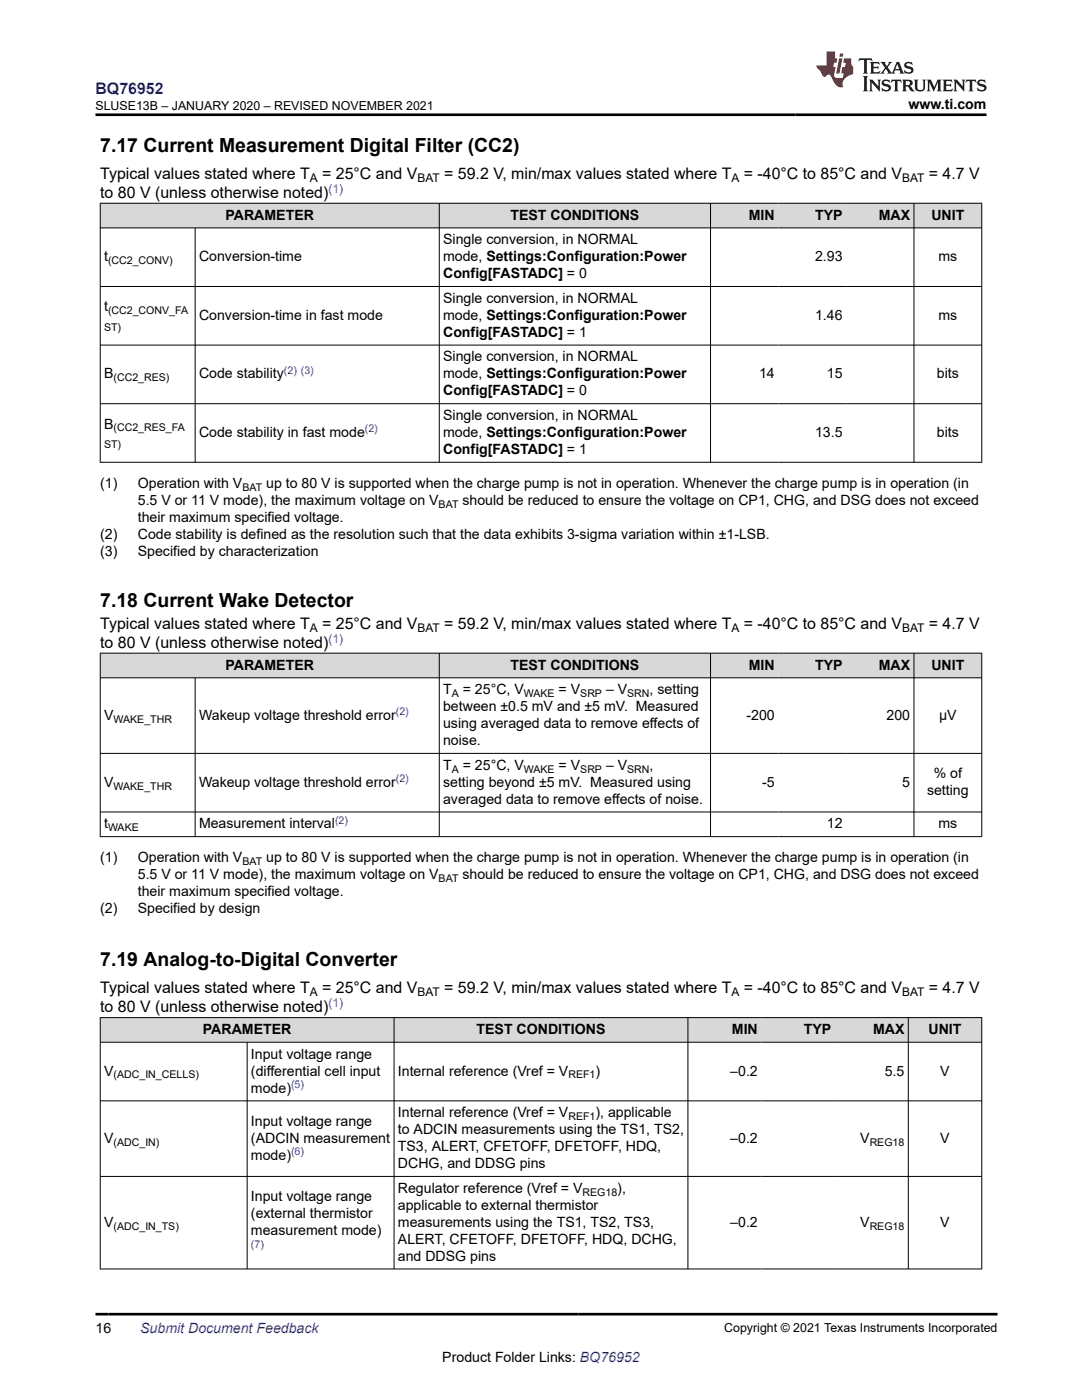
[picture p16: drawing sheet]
<svg xmlns="http://www.w3.org/2000/svg" width="216mm" height="279mm" viewBox="0 0 216 279" stroke-linecap="round" stroke-linejoin="round" font-family="sans-serif">
<defs><g id="words">
<g font-size="3.9">
<text x="20" y="30.3">7.17 Current Measurement Digital Filter (CC2)</text>
<text x="20" y="121.1">7.18 Current Wake Detector</text>
<text x="20" y="192.8">7.19 Analog-to-Digital Converter</text>
</g>
<text font-size="3.2" fill="#00f" x="19.1" y="18.7">BQ76952</text>
<g font-size="3.2">
<text x="20" y="35.7">Typical values stated where T</text>
<text x="64.3" y="35.7">= 25°C and V</text>
<text x="88.6" y="35.7">= 59.2 V, min/max values stated where T</text>
<text x="148.4" y="35.7">= -40°C to 85°C and V</text>
<text x="185.3" y="35.7">= 4.7 V</text>
<text x="20" y="39.5">to 80 V (unless otherwise noted)</text>
<text x="20" y="125.5">Typical values stated where T</text>
<text x="64.3" y="125.5">= 25°C and V</text>
<text x="88.6" y="125.5">= 59.2 V, min/max values stated where T</text>
<text x="148.4" y="125.5">= -40°C to 85°C and V</text>
<text x="185.3" y="125.5">= 4.7 V</text>
<text x="20" y="129.3">to 80 V (unless otherwise noted)</text>
<text x="20" y="202">to 80 V (unless otherwise noted)</text>
<text x="20" y="198.2">Typical values stated where T</text>
<text x="64.3" y="198.2">= 25°C and V</text>
<text x="88.6" y="198.2">= 59.2 V, min/max values stated where T</text>
<text x="148.4" y="198.2">= -40°C to 85°C and V</text>
<text x="185.3" y="198.2">= 4.7 V</text>
</g>
<g font-size="2.8">
<text x="181.3" y="21.8">www.ti.com</text>
<text x="45" y="43.8">PARAMETER</text>
<text x="101.9" y="43.8">TEST CONDITIONS</text>
<text x="149.4" y="43.8">MIN</text>
<text x="162.6" y="43.8">TYP</text>
<text x="175.3" y="43.8">MAX</text>
<text x="185.8" y="43.8">UNIT</text>
<text x="20.8" y="52.1">t</text>
<text x="39.7" y="52.1">Conversion-time</text>
<text x="88.4" y="48.8">Single conversion, in NORMAL</text>
<text x="88.4" y="52.1">mode, Settings:Configuration:Power</text>
<text x="162.6" y="52.1">2.93</text>
<text x="187.3" y="52.1">ms</text>
<text x="88.4" y="55.5">Config[FASTADC] = 0</text>
<text x="20.8" y="62.1">t</text>
<text x="39.7" y="63.8">Conversion-time in fast mode</text>
<text x="88.4" y="60.5">Single conversion, in NORMAL</text>
<text x="88.4" y="63.8">mode, Settings:Configuration:Power</text>
<text x="162.6" y="63.8">1.46</text>
<text x="187.3" y="63.8">ms</text>
<text x="88.4" y="67.2">Config[FASTADC] = 1</text>
<text x="20.8" y="75.5">B</text>
<text x="39.7" y="75.5">Code stability</text>
<text x="88.4" y="72.1">Single conversion, in NORMAL</text>
<text x="88.4" y="75.5">mode, Settings:Configuration:Power</text>
<text x="151.5" y="75.5">14</text>
<text x="165" y="75.5">15</text>
<text x="186.9" y="75.5">bits</text>
<text x="88.4" y="78.9">Config[FASTADC] = 0</text>
<text x="88.4" y="83.8">Single conversion, in NORMAL</text>
<text x="20.8" y="85.5">B</text>
<text x="39.7" y="87.2">Code stability in fast mode</text>
<text x="88.4" y="87.2">mode, Settings:Configuration:Power</text>
<text x="162.6" y="87.2">13.5</text>
<text x="186.9" y="87.2">bits</text>
<text x="88.4" y="90.6">Config[FASTADC] = 1</text>
<text x="20" y="97.4">(1)</text>
<text x="27.5" y="97.4">Operation with V</text>
<text x="27.5" y="100.8">5.5 V or 11 V mode), the maximum voltage on V</text>
<text x="53.1" y="97.4">up to 80 V is supported when the charge pump is not in operation. Whenever the charge pump is in operation (in</text>
<text x="92.3" y="100.8">should be reduced to ensure the voltage on CP1, CHG, and DSG does not exceed</text>
<text x="20" y="107.6">(2)</text>
<text x="27.5" y="104.2">their maximum specified voltage.</text>
<text x="27.5" y="107.6">Code stability is defined as the resolution such that the data exhibits 3-sigma variation within ±1-LSB.</text>
<text x="20" y="111">(3)</text>
<text x="27.5" y="111">Specified by characterization</text>
<text x="45" y="133.6">PARAMETER</text>
<text x="101.9" y="133.6">TEST CONDITIONS</text>
<text x="149.4" y="133.6">MIN</text>
<text x="162.6" y="133.6">TYP</text>
<text x="175.3" y="133.6">MAX</text>
<text x="185.8" y="133.6">UNIT</text>
<text x="20.8" y="143.6">V</text>
<text x="39.7" y="143.6">Wakeup voltage threshold error</text>
<text x="88.4" y="138.5">T</text>
<text x="88.4" y="141.9">between ±0.5 mV and ±5 mV. Measured</text>
<text x="92.3" y="138.5">= 25°C, V</text>
<text x="111.5" y="138.5">= V</text>
<text x="120.9" y="138.5">– V</text>
<text x="129.6" y="138.5">, setting</text>
<text x="149" y="143.6">-200</text>
<text x="176.9" y="143.6">200</text>
<text x="187.4" y="143.6">µV</text>
<text x="88.4" y="145.3">using averaged data to remove effects of</text>
<text x="88.4" y="148.7">noise.</text>
<text x="88.4" y="153.6">T</text>
<text x="92.3" y="153.6">= 25°C, V</text>
<text x="111.5" y="153.6">= V</text>
<text x="120.9" y="153.6">– V</text>
<text x="129.6" y="153.6">,</text>
<text x="186.3" y="155.3">% of</text>
<text x="20.8" y="157">V</text>
<text x="39.7" y="157">Wakeup voltage threshold error</text>
<text x="88.4" y="157">setting beyond ±5 mV. Measured using</text>
<text x="88.4" y="160.4">averaged data to remove effects of noise.</text>
<text x="152.1" y="157">-5</text>
<text x="180" y="157">5</text>
<text x="185" y="158.7">setting</text>
<text x="20.8" y="165.3">t</text>
<text x="39.7" y="165.3">Measurement interval</text>
<text x="165" y="165.3">12</text>
<text x="187.3" y="165.3">ms</text>
<text x="20" y="172.1">(1)</text>
<text x="27.5" y="172.1">Operation with V</text>
<text x="53.1" y="172.1">up to 80 V is supported when the charge pump is not in operation. Whenever the charge pump is in operation (in</text>
<text x="27.5" y="178.9">their maximum specified voltage.</text>
<text x="27.5" y="175.5">5.5 V or 11 V mode), the maximum voltage on V</text>
<text x="92.3" y="175.5">should be reduced to ensure the voltage on CP1, CHG, and DSG does not exceed</text>
<text x="20" y="182.3">(2)</text>
<text x="27.5" y="182.3">Specified by design</text>
<text x="40.5" y="206.4">PARAMETER</text>
<text x="95.1" y="206.4">TEST CONDITIONS</text>
<text x="146" y="206.4">MIN</text>
<text x="160.4" y="206.4">TYP</text>
<text x="174.2" y="206.4">MAX</text>
<text x="185.3" y="206.4">UNIT</text>
<text x="20.8" y="214.7">V</text>
<text x="50.1" y="211.3">Input voltage range</text>
<text x="50.1" y="214.7">(differential cell input</text>
<text x="79.4" y="214.7">Internal reference (Vref = V</text>
<text x="118.8" y="214.7">)</text>
<text x="145.7" y="214.7">–0.2</text>
<text x="176.6" y="214.7">5.5</text>
<text x="187.6" y="214.7">V</text>
<text x="50.1" y="218.1">mode)</text>
<text x="50.1" y="224.7">Input voltage range</text>
<text x="79.4" y="223">Internal reference (Vref = V</text>
<text x="79.4" y="226.4">to ADCIN measurements using the TS1, TS2,</text>
<text x="118.8" y="223">), applicable</text>
<text x="20.8" y="228.1">V</text>
<text x="50.1" y="228.1">(ADCIN measurement</text>
<text x="50.1" y="231.4">mode)</text>
<text x="79.4" y="229.7">TS3, ALERT, CFETOFF, DFETOFF, HDQ,</text>
<text x="79.4" y="233.1">DCHG, and DDSG pins</text>
<text x="145.7" y="228.1">–0.2</text>
<text x="171.7" y="228.1">V</text>
<text x="187.6" y="228.1">V</text>
<text x="50.1" y="239.7">Input voltage range</text>
<text x="79.4" y="238.1">Regulator reference (Vref = V</text>
<text x="123.2" y="238.1">),</text>
<text x="20.8" y="244.8">V</text>
<text x="50.1" y="243.1">(external thermistor</text>
<text x="79.4" y="241.4">applicable to external thermistor</text>
<text x="79.4" y="244.8">measurements using the TS1, TS2, TS3,</text>
<text x="145.7" y="244.8">–0.2</text>
<text x="171.7" y="244.8">V</text>
<text x="187.6" y="244.8">V</text>
<text x="50.1" y="246.5">measurement mode)</text>
<text x="79.4" y="248.2">ALERT, CFETOFF, DFETOFF, HDQ, DCHG,</text>
<text x="79.4" y="251.6">and DDSG pins</text>
<text x="19.1" y="266.1">16</text>
<text x="88.3" y="271.7">Product Folder Links: BQ76952</text>
</g>
<text font-size="2.8" fill="#00f" x="28" y="266.1">Submit Document Feedback</text>
<g font-size="2.5">
<text x="19.1" y="21.9">SLUSE13B – JANUARY 2020 – REVISED NOVEMBER 2021</text>
<text x="144.5" y="265.8">Copyright © 2021 Texas Instruments Incorporated</text>
</g>
<g font-size="2.4">
<text x="61.8" y="36.3">A</text>
<text x="83.3" y="36.3">BAT</text>
<text x="146" y="36.3">A</text>
<text x="180" y="36.3">BAT</text>
<text x="61.8" y="126.1">A</text>
<text x="83.3" y="126.1">BAT</text>
<text x="146" y="126.1">A</text>
<text x="180" y="126.1">BAT</text>
<text x="61.8" y="198.9">A</text>
<text x="83.3" y="198.9">BAT</text>
<text x="146" y="198.9">A</text>
<text x="180" y="198.9">BAT</text>
</g>
<g font-size="2.4" fill="#00f">
<text x="65.5" y="38.5">(1)</text>
<text x="65.5" y="128.2">(1)</text>
<text x="65.5" y="201">(1)</text>
</g>
<g font-size="2.1">
<text x="21.6" y="52.7">(CC2_CONV)</text>
<text x="21.6" y="62.7">(CC2_CONV_FA</text>
<text x="20.8" y="66.1">ST)</text>
<text x="22.6" y="76.1">(CC2_RES)</text>
<text x="20.8" y="89.5">ST)</text>
<text x="22.6" y="86.1">(CC2_RES_FA</text>
<text x="48.4" y="98">BAT</text>
<text x="87.5" y="101.4">BAT</text>
<text x="90.1" y="139.1">A</text>
<text x="104.5" y="139.1">WAKE</text>
<text x="115.8" y="139.1">SRP</text>
<text x="125.2" y="139.1">SRN</text>
<text x="22.6" y="144.2">WAKE_THR</text>
<text x="90.1" y="154.2">A</text>
<text x="104.5" y="154.2">WAKE</text>
<text x="115.8" y="154.2">SRP</text>
<text x="125.2" y="154.2">SRN</text>
<text x="22.6" y="157.6">WAKE_THR</text>
<text x="21.6" y="165.9">WAKE</text>
<text x="48.4" y="172.7">BAT</text>
<text x="87.5" y="176.1">BAT</text>
<text x="22.6" y="215.2">(ADC_IN_CELLS)</text>
<text x="113.4" y="215.2">REF1</text>
<text x="113.4" y="223.5">REF1</text>
<text x="22.6" y="228.6">(ADC_IN)</text>
<text x="173.5" y="228.6">REG18</text>
<text x="116.2" y="238.6">REG18</text>
<text x="22.6" y="245.4">(ADC_IN_TS)</text>
<text x="173.5" y="245.4">REG18</text>
</g>
<g font-size="2.1" fill="#00f">
<text x="56.7" y="74.6">(2) (3)</text>
<text x="72.8" y="86.3">(2)</text>
<text x="79" y="142.7">(2)</text>
<text x="79" y="156.1">(2)</text>
<text x="66.8" y="164.4">(2)</text>
<text x="58.1" y="217.1">(5)</text>
<text x="58.1" y="230.5">(6)</text>
<text x="50.1" y="249">(7)</text>
</g>
</g></defs>
<g fill="#d8d8d8">
<path d="M20 40.6h175.9v4.9h-175.9z" fill-rule="evenodd"/>
<path d="M20.1 40.6h67.5v4.8h-67.5z" fill-rule="evenodd"/>
<path d="M87.7 40.6h54v4.8h-54z" fill-rule="evenodd"/>
<path d="M141.8 40.6h13.5v4.8h-13.5z" fill-rule="evenodd"/>
<path d="M155.3 40.6h13.5v4.8h-13.5z" fill-rule="evenodd"/>
<path d="M168.8 40.6h13.5v4.8h-13.5z" fill-rule="evenodd"/>
<path d="M182.4 40.6h13.4v4.8h-13.4z" fill-rule="evenodd"/>
</g>
<path d="M19.9 40.6h176.1M19.9 45.5h176.1M19.9 57.2h176.1M20 40.5v51.8M38.9 45.5v46.8M87.7 40.5v51.8M141.8 40.5v51.8M182.4 40.5v51.8M195.9 40.5v51.8M19.9 68.9h176.1M19.9 80.6h176.1M19.9 92.3h176.1" fill="none" stroke="#000" stroke-width=".2"/>
<g fill="#d8d8d8">
<path d="M20 130.4h175.9v4.9h-175.9z" fill-rule="evenodd"/>
<path d="M20.1 130.4h67.5v4.8h-67.5z" fill-rule="evenodd"/>
<path d="M87.7 130.4h54v4.8h-54z" fill-rule="evenodd"/>
<path d="M141.8 130.4h13.5v4.8h-13.5z" fill-rule="evenodd"/>
<path d="M155.3 130.4h13.5v4.8h-13.5z" fill-rule="evenodd"/>
<path d="M168.8 130.4h13.5v4.8h-13.5z" fill-rule="evenodd"/>
<path d="M182.4 130.4h13.4v4.8h-13.4z" fill-rule="evenodd"/>
</g>
<path d="M19.9 130.4h176.1M19.9 135.3h176.1M20 130.3v36.7M38.9 135.3v31.7M87.7 130.3v36.7M141.8 130.3v36.7M182.4 130.3v36.7M195.9 130.3v36.7M19.9 150.4h176.1M19.9 162h176.1M19.9 167h176.1" fill="none" stroke="#000" stroke-width=".2"/>
<g fill="#d8d8d8">
<path d="M20 203.1h175.9v4.9h-175.9z" fill-rule="evenodd"/>
<path d="M20.1 203.1h58.5v4.8h-58.5z" fill-rule="evenodd"/>
<path d="M78.7 203.1h58.5v4.8h-58.5z" fill-rule="evenodd"/>
<path d="M137.3 203.1h14.6v4.8h-14.6z" fill-rule="evenodd"/>
<path d="M151.9 203.1h14.7v4.8h-14.7z" fill-rule="evenodd"/>
<path d="M166.6 203.1h14.6v4.8h-14.6z" fill-rule="evenodd"/>
<path d="M181.3 203.1h14.5v4.8h-14.5z" fill-rule="evenodd"/>
</g>
<path d="M19.9 203.1h176.1M19.9 208h176.1M19.9 219.7h176.1M20 203v50.3M49.3 208v45.3M78.6 203v50.3M137.3 203v50.3M181.2 203v50.3M195.9 203v50.3M19.9 234.8h176.1M19.9 253.3h176.1" fill="none" stroke="#000" stroke-width=".2"/>
<path d="M171.5 11.6l-.2 .6 .5-.2h.6v.1v2.2l-.2 .4h1l-.2-.4v-2.2v-.1h.5l.6 .2-.2-.6zM173.6 12.4l.2 .3v1.6l-.2 .4h1.9l.1-.6a1.08 1.08 0 0 1-1.3 .2v-.7h.6l.4 .2v-.7l-.4 .2h-.6v-.5l.2-.2a1 1 0 0 1 1 .3l-.1-.5zM175.7 12.4l.9 1.1-1 1.2h.9l-.2-.2 .5-.8 .4 .8-.2 .2h1.6l-.2-.2 .2-.5h.9l.1 .5-.1 .2h.9l-.2-.4-.8-1.9h-.5l-.9 2.1-.9-1.1 .9-1h-.8l.2 .2-.4 .6-.4-.6 .2-.2zM179 12.8l.4 1h-.7zM180.7 12.5a.65 .65 0 0 0-.2 .7 .65 .65 0 0 0 .6 .5l.6 .1 .1 .3a.79 .79 0 0 1-.7 .4 .79 .79 0 0 1-.7-.5l.1 .7 .2-.1a.93 .93 0 0 0 1.1 0 .93 .93 0 0 0 .4-.9 1.46 1.46 0 0 0-1.2-.6l-.1-.3a1.09 1.09 0 0 1 1.2 .2l-.2-.6-.1 .1-.5-.2zM172.2 15.2l.2 .4v2.2l-.2 .4h1l-.2-.4v-2.2l.2-.4zM173.4 15.9l.2 .4v1.5l-.2 .4h.8l-.3-.4 .1-1.3 1.6 1.8v-2l.2-.4h-.7l.1 .2 .1 1.1-1.2-1.3zM176.2 16a.65 .65 0 0 0-.2 .8 .65 .65 0 0 0 .6 .4l.6 .2 .1 .2a.79 .79 0 0 1-.7 .4 .79 .79 0 0 1-.7-.5l.1 .7 .2-.1a.93 .93 0 0 0 1.1 .1 .93 .93 0 0 0 .4-1 1.46 1.46 0 0 0-1.2-.5l-.1-.4a1.09 1.09 0 0 1 1.2 .2l-.1-.6-.2 .1-.5-.1zM177.9 15.9l-.1 .6a.63 .63 0 0 1 .8-.3v1.6l-.3 .4h1l-.2-.4v-1.6a.66 .66 0 0 1 .8 .3l-.1-.6zM180 15.9l.2 .4v1.5l-.2 .4h1l-.2-.2-.1-.7h.5l.1 .2a.79 .79 0 0 0 1.2 .6l-1-.9a.61 .61 0 0 0 .6-.6 .61 .61 0 0 0-.5-.7zM180.8 16.2h.1a.47 .47 0 0 1 .5 .1 .47 .47 0 0 1 .1 .5l-.1 .1-.7 .1zM182.3 15.9l.2 .2a2.27 2.27 0 0 0 .4 2 1.04 1.04 0 0 0 1.7-.7v-1.3l.2-.2h-.8l.2 .4v1.1a.6 .6 0 0 1-.6 .6 .6 .6 0 0 1-.6-.6v-1.1l.3-.4zM184.9 15.9l.2 .4v1.5l-.2 .4h.8l-.3-.4v-1.4l.9 1.9 .9-1.9v1.4l-.3 .4h1l-.2-.4v-1.5l.2-.4h-.8l-.7 1.5-.6-1.5zM188.1 15.9l.2 .4v1.5l-.2 .4h1.9l.1-.6a1.09 1.09 0 0 1-1.3 .2v-.7h.6l.4 .2v-.6l-.4 .2h-.6v-.6l.2-.1a1.01 1.01 0 0 1 1 .3l-.1-.6zM190.2 15.9l.3 .4v1.5l-.3 .4h.8l-.2-.4v-1.3l1.6 1.8v-2l.2-.4h-.7l.2 .2v1.1l-1.2-1.3zM192.8 15.9l-.1 .6a.63 .63 0 0 1 .8-.3v1.6l-.3 .4h1l-.2-.4v-1.6a.66 .66 0 0 1 .8 .3l-.1-.6zM195.2 16a.65 .65 0 0 0-.2 .8 .65 .65 0 0 0 .6 .4l.6 .2 .2 .2a.79 .79 0 0 1-.7 .4 .79 .79 0 0 1-.7-.5l.1 .7 .2-.1a.93 .93 0 0 0 1 .1 .93 .93 0 0 0 .5-1 1.46 1.46 0 0 0-1.3-.5v-.4a1.09 1.09 0 0 1 1.2 .2l-.2-.6-.2 .1-.5-.1z" fill="#231f20"/>
<path d="M164.9 10.3v2.7h-2l.1 .4 .8 1a.95 .95 0 0 0 1 .9 .59 .59 0 0 1 .5-.4 .59 .59 0 0 1 .5 .3l.4 .8a1.59 1.59 0 0 0 2.1 1.4 1.61 1.61 0 0 1 1-2.3l1-.3-.1-1.5a1.59 1.59 0 0 1-.3-1.7h-1.5l-.2 .9h.6l-.2 .9h-.5l-.2 .9v.3l.4 .1-.1 .9h-.7a.73 .73 0 0 1-1-.7l.3-1.5h-.5l.1-.9h.5l.2-.9h-.5v-1.3zM167.4 11.6l-.6 3.1h.7l.6-3.1zM167.6 10.7l-.1 .6h.7l.1-.6z" fill="#ed1c24"/>
<path d="M19.1 22.9h177.8M19.1 262.3h179.9" fill="none" stroke="#000" stroke-width=".53"/>
<use href="#words"/>
</svg>
